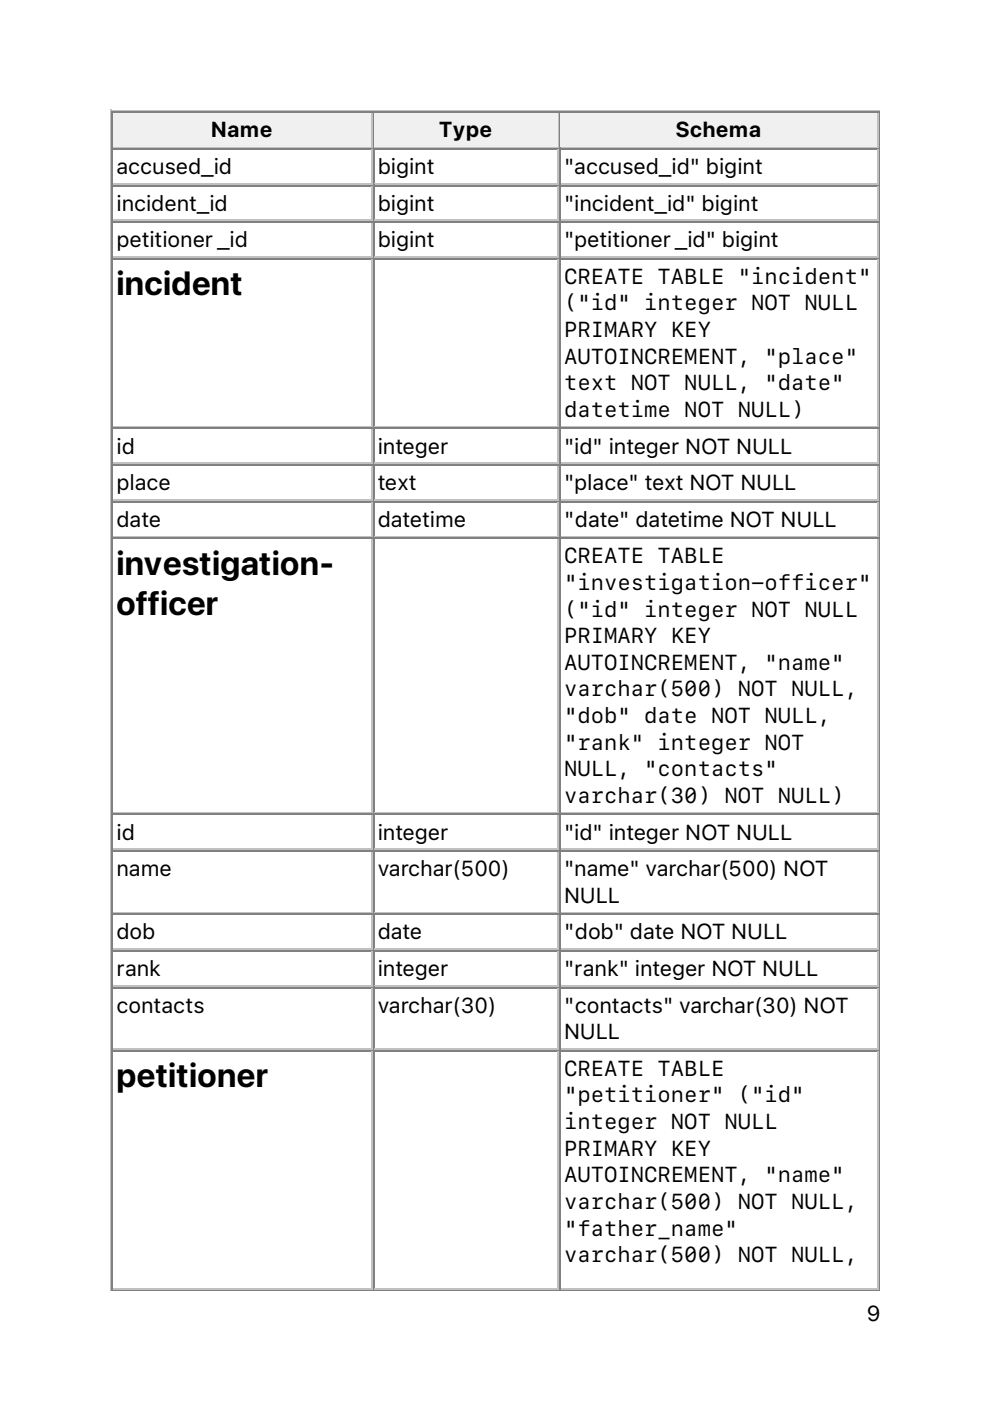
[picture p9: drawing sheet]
<svg xmlns="http://www.w3.org/2000/svg" width="210mm" height="297mm" viewBox="0 0 210 297" stroke-linecap="round" stroke-linejoin="round" font-family="sans-serif">
<defs><g id="words">
<g font-size="7.1">
<text x="24.7" y="62.6">incident</text>
<text x="24.7" y="121.8">investigation-</text>
<text x="24.7" y="130.3">officer</text>
<text x="24.7" y="230.5">petitioner</text>
</g>
<g font-size="4.6">
<text x="44.8" y="29.1">Name</text>
<text x="93.1" y="29.1">Type</text>
<text x="143.3" y="29.1">Schema</text>
<text x="24.7" y="36.9">accused_id</text>
<text x="80.1" y="36.9">bigint</text>
<text x="119.6" y="36.9">&quot;accused_id&quot; bigint</text>
<text x="24.7" y="44.6">incident_id</text>
<text x="80.1" y="44.6">bigint</text>
<text x="119.6" y="44.6">&quot;incident_id&quot; bigint</text>
<text x="24.7" y="52.4">petitioner _id</text>
<text x="80.1" y="52.4">bigint</text>
<text x="119.6" y="52.4">&quot;petitioner _id&quot; bigint</text>
<text x="119.6" y="60.2">CREATE TABLE &quot;incident&quot;</text>
<text x="119.6" y="65.8">(&quot;id&quot; integer NOT NULL</text>
<text x="119.6" y="71.5">PRIMARY KEY</text>
<text x="119.6" y="77.1">AUTOINCREMENT, &quot;place&quot;</text>
<text x="119.6" y="82.7">text NOT NULL, &quot;date&quot;</text>
<text x="119.6" y="88.4">datetime NOT NULL)</text>
<text x="24.7" y="96.2">id</text>
<text x="80.1" y="96.2">integer</text>
<text x="119.6" y="96.2">&quot;id&quot; integer NOT NULL</text>
<text x="24.7" y="103.9">place</text>
<text x="80.1" y="103.9">text</text>
<text x="119.6" y="103.9">&quot;place&quot; text NOT NULL</text>
<text x="24.7" y="111.7">date</text>
<text x="80.1" y="111.7">datetime</text>
<text x="119.6" y="111.7">&quot;date&quot; datetime NOT NULL</text>
<text x="119.6" y="119.4">CREATE TABLE</text>
<text x="119.6" y="125.1">&quot;investigation-officer&quot;</text>
<text x="119.6" y="130.7">(&quot;id&quot; integer NOT NULL</text>
<text x="119.6" y="136.4">PRIMARY KEY</text>
<text x="119.6" y="142">AUTOINCREMENT, &quot;name&quot;</text>
<text x="119.6" y="147.7">varchar(500) NOT NULL,</text>
<text x="119.6" y="153.3">&quot;dob&quot; date NOT NULL,</text>
<text x="119.6" y="158.9">&quot;rank&quot; integer NOT</text>
<text x="119.6" y="164.6">NULL, &quot;contacts&quot;</text>
<text x="119.6" y="170.2">varchar(30) NOT NULL)</text>
<text x="24.7" y="178">id</text>
<text x="80.1" y="178">integer</text>
<text x="119.6" y="178">&quot;id&quot; integer NOT NULL</text>
<text x="24.7" y="185.8">name</text>
<text x="80.1" y="185.8">varchar(500)</text>
<text x="119.6" y="185.8">&quot;name&quot; varchar(500) NOT</text>
<text x="119.6" y="191.4">NULL</text>
<text x="24.7" y="199.2">dob</text>
<text x="80.1" y="199.2">date</text>
<text x="119.6" y="199.2">&quot;dob&quot; date NOT NULL</text>
<text x="24.7" y="206.9">rank</text>
<text x="80.1" y="206.9">integer</text>
<text x="119.6" y="206.9">&quot;rank&quot; integer NOT NULL</text>
<text x="24.7" y="214.7">contacts</text>
<text x="80.1" y="214.7">varchar(30)</text>
<text x="119.6" y="214.7">&quot;contacts&quot; varchar(30) NOT</text>
<text x="119.6" y="220.3">NULL</text>
<text x="119.6" y="228.1">CREATE TABLE</text>
<text x="119.6" y="233.7">&quot;petitioner&quot; (&quot;id&quot;</text>
<text x="119.6" y="239.4">integer NOT NULL</text>
<text x="119.6" y="245">PRIMARY KEY</text>
<text x="119.6" y="250.7">AUTOINCREMENT, &quot;name&quot;</text>
<text x="119.6" y="256.3">varchar(500) NOT NULL,</text>
<text x="119.6" y="262">&quot;father_name&quot;</text>
<text x="119.6" y="267.6">varchar(500) NOT NULL,</text>
<text x="183.8" y="280.1">9</text>
</g>
</g></defs>
<path d="M23.5 23.3v250.5M23.6 23.5h163M24 31.2h55M78.8 24v7" fill="none" stroke="#c0c0c0" stroke-width=".35"/>
<path d="M23.8 23.6v7.8M24 23.8h55M186.4 23.6v249.8M23.6 273.6h163" fill="none" stroke="#808080" stroke-width=".35"/>
<g fill="#f0f0f0">
<path d="M24 24h54.7v7h-54.7z"/>
<path d="M44.4 24.7h13.8v5.6h-13.8z"/>
</g>
<path d="M79.2 23.6v7.8M79.4 23.8h39.1" fill="none" stroke="#808080" stroke-width=".35"/>
<path d="M79.4 31.2h39.1M118.4 24v7" fill="none" stroke="#c0c0c0" stroke-width=".35"/>
<g fill="#f0f0f0">
<path d="M79.4 24h38.8v7h-38.8z"/>
<path d="M92.8 24.7h12v5.6h-12z"/>
</g>
<path d="M118.7 23.6v7.8M118.9 23.8h67.4" fill="none" stroke="#808080" stroke-width=".35"/>
<path d="M118.9 31.2h67.4M186.1 24v7" fill="none" stroke="#c0c0c0" stroke-width=".35"/>
<g fill="#f0f0f0">
<path d="M118.9 24h67v7h-67z"/>
<path d="M143.2 24.7h18.4v5.6h-18.4z"/>
</g>
<g fill="none" stroke="#808080" stroke-width=".35">
<path d="M23.8 31.4v242M24 31.6h55M24 39.3h55M79.2 31.4v242M79.4 31.6h39.1M79.4 39.3h39.1M118.7 31.4v242M118.9 31.6h67.4M118.9 39.3h67.4M24 47.1h55M24 54.9h55M79.4 47.1h39.1"/>
<path d="M79.4 54.9h39.1M118.9 47.1h67.4M118.9 54.9h67.4M24 90.8h55M24 98.6h55M79.4 90.8h39.1M79.4 98.6h39.1M118.9 90.8h67.4M118.9 98.6h67.4M24 106.4h55M24 114.1h55M79.4 106.4h39.1"/>
<path d="M79.4 114.1h39.1M118.9 106.4h67.4M118.9 114.1h67.4M24 172.7h55M79.4 172.7h39.1M118.9 172.7h67.4M24 180.4h55M24 193.9h55M79.4 180.4h39.1M79.4 193.9h39.1M118.9 180.4h67.4M118.9 193.9h67.4"/>
<path d="M24 201.6h55M24 209.4h55M79.4 201.6h39.1M79.4 209.4h39.1M118.9 201.6h67.4M118.9 209.4h67.4M24 222.8h55M79.4 222.8h39.1M118.9 222.8h67.4"/>
</g>
<g fill="none" stroke="#c0c0c0" stroke-width=".35">
<path d="M24 39h55M78.8 31.7v7.1M78.8 39.5v7.1M79.4 39h39.1M118.4 31.7v7.1M118.4 39.5v7.1M118.9 39h67.4M186.1 31.7v7.1M186.1 39.5v7.1M24 46.7h55M24 54.5h55M78.8 47.3v7"/>
<path d="M78.8 55v35.3M79.4 46.7h39.1M79.4 54.5h39.1M118.4 47.3v7M118.4 55v35.3M118.9 46.7h67.4M118.9 54.5h67.4M186.1 47.3v7M186.1 55v35.3M24 90.5h55M24 98.2h55M78.8 91v7.1"/>
<path d="M78.8 98.8v7M79.4 90.5h39.1M79.4 98.2h39.1M118.4 91v7.1M118.4 98.8v7M118.9 90.5h67.4M118.9 98.2h67.4M186.1 91v7.1M186.1 98.8v7M24 106h55M24 113.8h55M78.8 106.5v7.1"/>
<path d="M78.8 114.3v57.9M79.4 106h39.1M79.4 113.8h39.1M118.4 106.5v7.1M118.4 114.3v57.9M118.9 106h67.4M118.9 113.8h67.4M186.1 106.5v7.1M186.1 114.3v57.9M24 172.3h55M78.8 172.9v7M79.4 172.3h39.1"/>
<path d="M118.4 172.9v7M118.9 172.3h67.4M186.1 172.9v7M24 180.1h55M24 193.5h55M78.8 180.6v12.7M78.8 194v7.1M79.4 180.1h39.1M79.4 193.5h39.1M118.4 180.6v12.7M118.4 194v7.1M118.9 180.1h67.4"/>
<path d="M118.9 193.5h67.4M186.1 180.6v12.7M186.1 194v7.1M24 201.3h55M24 209h55M78.8 201.8v7M78.8 209.5v12.7M79.4 201.3h39.1M79.4 209h39.1M118.4 201.8v7M118.4 209.5v12.7M118.9 201.3h67.4"/>
<path d="M118.9 209h67.4M186.1 201.8v7M186.1 209.5v12.7M24 222.4h55M78.8 223v50M79.4 222.4h39.1M118.4 223v50M118.9 222.4h67.4M186.1 223v50M24 273.2h55M79.4 273.2h39.1M118.9 273.2h67.4"/>
</g>
<use href="#words"/>
</svg>
